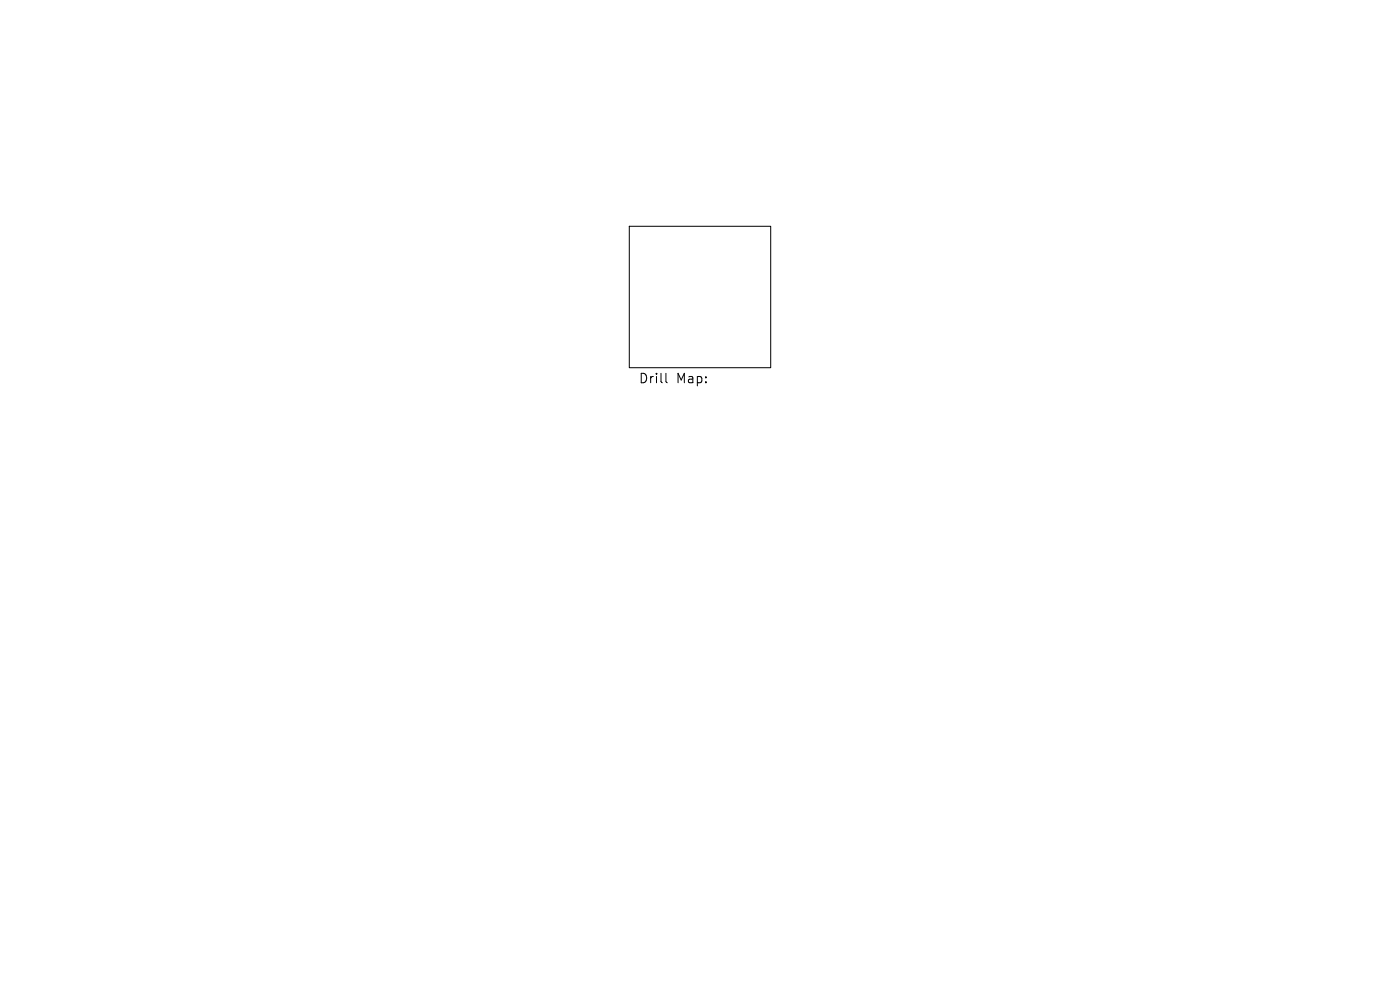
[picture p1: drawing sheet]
<svg xmlns="http://www.w3.org/2000/svg" width="297mm" height="210mm" viewBox="0 0 297 210" stroke-linecap="round" stroke-linejoin="round" font-family="sans-serif">
<defs><g id="words">
<g font-size="2.8">
<text x="135.4" y="81.6">Drill</text>
<text x="143.4" y="81.6">Map:</text>
</g>
</g></defs>
<path d="M133.5 48h30v30h-30zM141.3 79.2v1.7l.3 .3" fill="none" stroke="#000" stroke-width=".21"/>
<use href="#words"/>
</svg>
